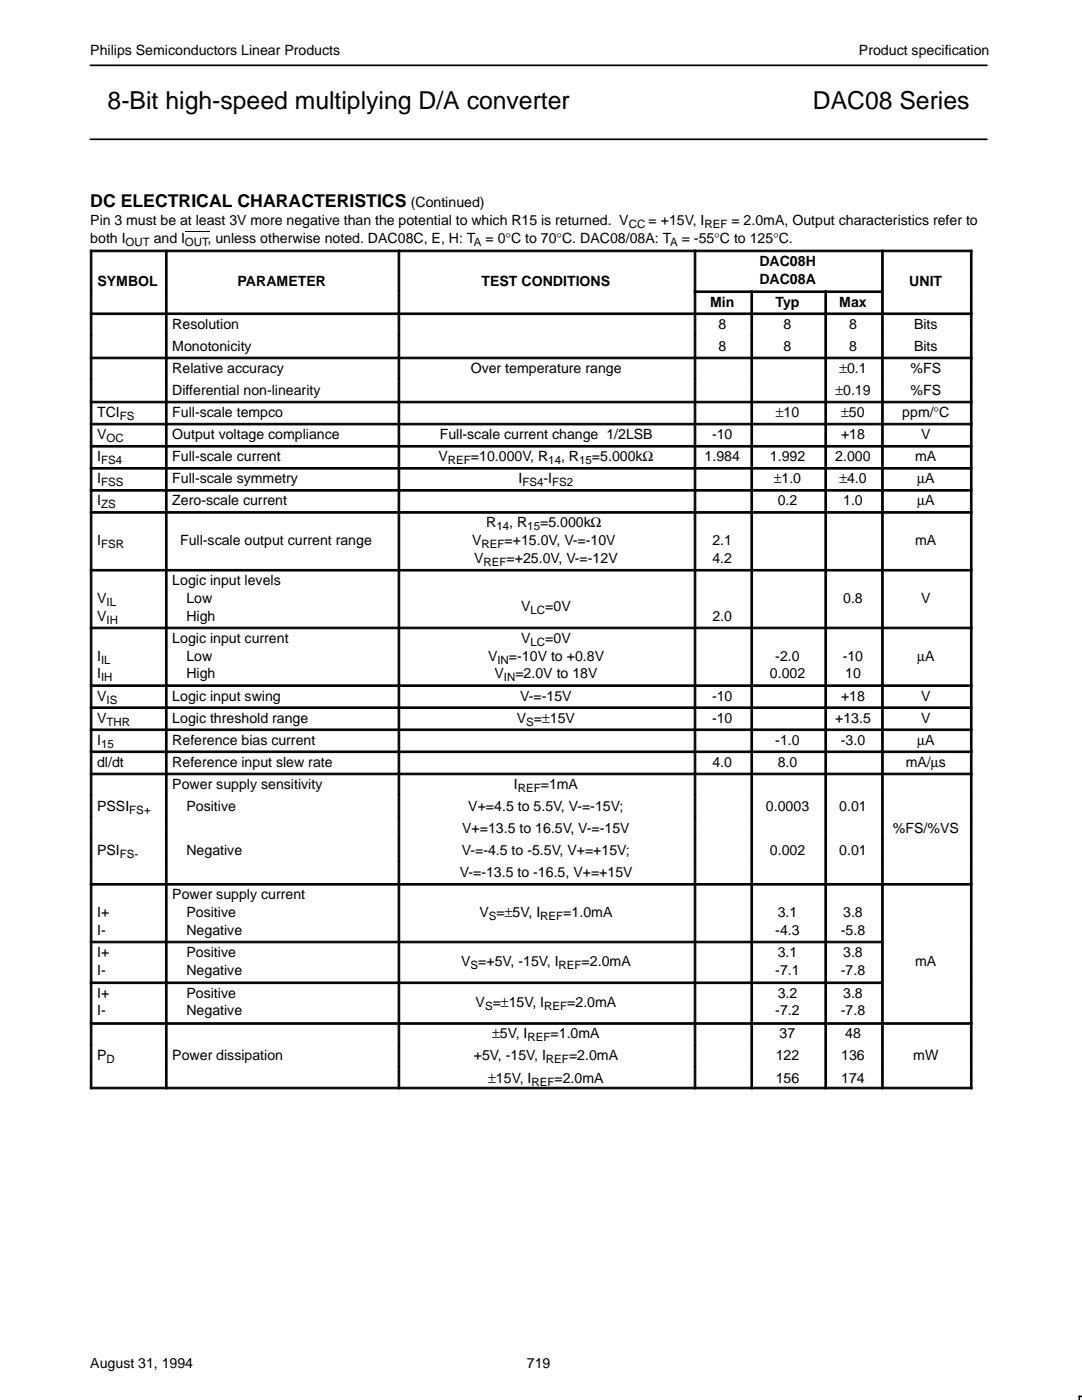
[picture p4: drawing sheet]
<svg xmlns="http://www.w3.org/2000/svg" width="216mm" height="279mm" viewBox="0 0 216 279" stroke-linecap="round" stroke-linejoin="round" font-family="sans-serif">
<defs><g id="words">
<g font-size="4.9">
<text x="21.5" y="21.8">8-Bit high-speed multiplying D/A converter</text>
<text x="162.2" y="21.8">DAC08 Series</text>
</g>
<text font-size="3.5" x="18" y="41.2">DC ELECTRICAL CHARACTERISTICS</text>
<g font-size="2.8">
<text x="18" y="10.9">Philips Semiconductors Linear Products</text>
<text x="171.4" y="10.9">Product specification</text>
<text x="82" y="41.2">(Continued)</text>
<text x="18" y="44.9">Pin 3 must be at least 3V more negative than the potential to which R15 is returned. V</text>
<text x="129.4" y="44.9">= +15V, I</text>
<text x="145.9" y="44.9">= 2.0mA, Output characteristics refer to</text>
<text x="18" y="48.5">both I</text>
<text x="30.7" y="48.5">and I</text>
<text x="41.4" y="48.5">, unless otherwise noted. DAC08C, E, H: T</text>
<text x="96.9" y="48.5">= 0°C to 70°C. DAC08/08A: T</text>
<text x="136" y="48.5">= -55°C to 125°C.</text>
<text x="151.5" y="53">DAC08H</text>
<text x="19.4" y="57.1">SYMBOL</text>
<text x="47.4" y="57.1">PARAMETER</text>
<text x="96.1" y="57.1">TEST CONDITIONS</text>
<text x="151.5" y="56.6">DAC08A</text>
<text x="181.4" y="57.1">UNIT</text>
<text x="34.4" y="65.6">Resolution</text>
<text x="141.7" y="61.2">Min</text>
<text x="143.3" y="65.6">8</text>
<text x="154.7" y="61.2">Typ</text>
<text x="156.3" y="65.6">8</text>
<text x="167.5" y="61.2">Max</text>
<text x="169.4" y="65.6">8</text>
<text x="182.4" y="65.6">Bits</text>
<text x="34.4" y="70">Monotonicity</text>
<text x="143.3" y="70">8</text>
<text x="156.3" y="70">8</text>
<text x="169.4" y="70">8</text>
<text x="182.4" y="70">Bits</text>
<text x="34.4" y="74.4">Relative accuracy</text>
<text x="93.9" y="74.4">Over temperature range</text>
<text x="167.5" y="74.4">±0.1</text>
<text x="181.7" y="74.4">%FS</text>
<text x="19.4" y="83.2">TCI</text>
<text x="34.4" y="78.8">Differential non-linearity</text>
<text x="34.4" y="83.2">Full-scale tempco</text>
<text x="154.8" y="83.2">±10</text>
<text x="166.7" y="78.8">±0.19</text>
<text x="167.9" y="83.2">±50</text>
<text x="180" y="83.2">ppm/°C</text>
<text x="181.7" y="78.8">%FS</text>
<text x="19.4" y="87.6">V</text>
<text x="34.4" y="87.6">Output voltage compliance</text>
<text x="87.7" y="87.6">Full-scale current change 1/2LSB</text>
<text x="142.1" y="87.6">-10</text>
<text x="167.8" y="87.6">+18</text>
<text x="183.8" y="87.6">V</text>
<text x="19.4" y="92">I</text>
<text x="34.4" y="92">Full-scale current</text>
<text x="87.5" y="92">V</text>
<text x="94" y="92">=10.000V, R</text>
<text x="112" y="92">, R</text>
<text x="118.1" y="92">=5.000kΩ</text>
<text x="140.6" y="92">1.984</text>
<text x="153.6" y="92">1.992</text>
<text x="166.7" y="92">2.000</text>
<text x="182.6" y="92">mA</text>
<text x="19.4" y="96.4">I</text>
<text x="19.4" y="100.8">I</text>
<text x="34.4" y="96.4">Full-scale symmetry</text>
<text x="34.4" y="100.8">Zero-scale current</text>
<text x="103.5" y="96.4">I</text>
<text x="108.5" y="96.4">-I</text>
<text x="154.4" y="96.4">±1.0</text>
<text x="155.2" y="100.8">0.2</text>
<text x="167.5" y="96.4">±4.0</text>
<text x="168.2" y="100.8">1.0</text>
<text x="183" y="96.4">µA</text>
<text x="183" y="100.8">µA</text>
<text x="97" y="105.2">R</text>
<text x="101.6" y="105.2">, R</text>
<text x="107.8" y="105.2">=5.000kΩ</text>
<text x="19.4" y="108.8">I</text>
<text x="35.9" y="108.8">Full-scale output current range</text>
<text x="94.2" y="108.8">V</text>
<text x="94.6" y="112.3">V</text>
<text x="100.7" y="108.8">=+15.0V, V-=-10V</text>
<text x="101.1" y="112.3">=+25.0V, V-=-12V</text>
<text x="142.2" y="108.8">2.1</text>
<text x="142.2" y="112.3">4.2</text>
<text x="182.6" y="108.8">mA</text>
<text x="34.4" y="116.8">Logic input levels</text>
<text x="19.4" y="120.3">V</text>
<text x="19.4" y="123.9">V</text>
<text x="37.2" y="120.3">Low</text>
<text x="37.2" y="123.9">High</text>
<text x="104" y="122">V</text>
<text x="108.8" y="122">=0V</text>
<text x="142.2" y="123.9">2.0</text>
<text x="168.2" y="120.3">0.8</text>
<text x="183.8" y="120.3">V</text>
<text x="19.4" y="131.8">I</text>
<text x="34.4" y="128.3">Logic input current</text>
<text x="37.2" y="131.8">Low</text>
<text x="97.4" y="131.8">V</text>
<text x="101.6" y="131.8">=-10V to +0.8V</text>
<text x="104" y="128.3">V</text>
<text x="108.8" y="128.3">=0V</text>
<text x="154.7" y="131.8">-2.0</text>
<text x="168.2" y="131.8">-10</text>
<text x="183" y="131.8">µA</text>
<text x="19.4" y="135.4">I</text>
<text x="37.2" y="135.4">High</text>
<text x="98.7" y="135.4">V</text>
<text x="102.8" y="135.4">=2.0V to 18V</text>
<text x="153.6" y="135.4">0.002</text>
<text x="168.6" y="135.4">10</text>
<text x="19.4" y="139.8">V</text>
<text x="34.4" y="139.8">Logic input swing</text>
<text x="103.8" y="139.8">V-=-15V</text>
<text x="142.1" y="139.8">-10</text>
<text x="167.8" y="139.8">+18</text>
<text x="183.8" y="139.8">V</text>
<text x="19.4" y="144.2">V</text>
<text x="19.4" y="148.6">I</text>
<text x="34.4" y="144.2">Logic threshold range</text>
<text x="34.4" y="148.6">Reference bias current</text>
<text x="103.1" y="144.2">V =±15V</text>
<text x="142.1" y="144.2">-10</text>
<text x="154.7" y="148.6">-1.0</text>
<text x="166.6" y="144.2">+13.5</text>
<text x="167.8" y="148.6">-3.0</text>
<text x="183" y="148.6">µA</text>
<text x="183.8" y="144.2">V</text>
<text x="19.4" y="153">dl/dt</text>
<text x="34.4" y="153">Reference input slew rate</text>
<text x="142.2" y="153">4.0</text>
<text x="155.2" y="153">8.0</text>
<text x="180.7" y="153">mA/µs</text>
<text x="19.4" y="161.8">PSSI</text>
<text x="34.4" y="157.4">Power supply sensitivity</text>
<text x="37.2" y="161.8">Positive</text>
<text x="93.4" y="161.8">V+=4.5 to 5.5V, V-=-15V;</text>
<text x="102.5" y="157.4">I</text>
<text x="107.9" y="157.4">=1mA</text>
<text x="152.8" y="161.8">0.0003</text>
<text x="167.5" y="161.8">0.01</text>
<text x="92.2" y="166.2">V+=13.5 to 16.5V, V-=-15V</text>
<text x="178.2" y="166.2">%FS/%VS</text>
<text x="19.4" y="170.7">PSI</text>
<text x="37.2" y="170.7">Negative</text>
<text x="92.1" y="170.7">V-=-4.5 to -5.5V, V+=+15V;</text>
<text x="153.6" y="170.7">0.002</text>
<text x="167.5" y="170.7">0.01</text>
<text x="34.4" y="179.5">Power supply current</text>
<text x="91.7" y="175.1">V-=-13.5 to -16.5, V+=+15V</text>
<text x="19.4" y="183">I+</text>
<text x="37.2" y="183">Positive</text>
<text x="95.7" y="183">V =±5V, I</text>
<text x="112.4" y="183">=1.0mA</text>
<text x="155.2" y="183">3.1</text>
<text x="168.2" y="183">3.8</text>
<text x="19.4" y="186.6">I-</text>
<text x="19.4" y="191">I+</text>
<text x="37.2" y="186.6">Negative</text>
<text x="37.2" y="191">Positive</text>
<text x="154.7" y="186.6">-4.3</text>
<text x="155.2" y="191">3.1</text>
<text x="167.8" y="186.6">-5.8</text>
<text x="168.2" y="191">3.8</text>
<text x="19.4" y="194.5">I-</text>
<text x="37.2" y="194.5">Negative</text>
<text x="92" y="192.8">V =+5V, -15V, I</text>
<text x="116.1" y="192.8">=2.0mA</text>
<text x="154.7" y="194.5">-7.1</text>
<text x="167.8" y="194.5">-7.8</text>
<text x="182.6" y="192.8">mA</text>
<text x="19.4" y="199.1">I+</text>
<text x="19.4" y="202.7">I-</text>
<text x="37.2" y="199.1">Positive</text>
<text x="37.2" y="202.7">Negative</text>
<text x="94.9" y="201">V =±15V, I</text>
<text x="113.2" y="201">=2.0mA</text>
<text x="154.7" y="202.7">-7.2</text>
<text x="155.2" y="199.1">3.2</text>
<text x="167.8" y="202.7">-7.8</text>
<text x="168.2" y="199.1">3.8</text>
<text x="98.2" y="207.2">±5V, I</text>
<text x="109.9" y="207.2">=1.0mA</text>
<text x="155.6" y="207.2">37</text>
<text x="168.6" y="207.2">48</text>
<text x="19.4" y="211.6">P</text>
<text x="34.4" y="211.6">Power dissipation</text>
<text x="94.5" y="211.6">+5V, -15V, I</text>
<text x="113.5" y="211.6">=2.0mA</text>
<text x="154.8" y="211.6">122</text>
<text x="167.9" y="211.6">136</text>
<text x="182.2" y="211.6">mW</text>
<text x="97.4" y="216">±15V, I</text>
<text x="110.6" y="216">=2.0mA</text>
<text x="154.8" y="216">156</text>
<text x="167.9" y="216">174</text>
<text x="18" y="273">August 31, 1994</text>
<text x="105.1" y="273">719</text>
</g>
<g font-size="2.3">
<text x="125.5" y="45.5">CC</text>
<text x="140.6" y="45.5">REF</text>
<text x="25" y="49.1">OUT</text>
<text x="36.9" y="49.1">OUT</text>
<text x="94.6" y="49.1">A</text>
<text x="133.7" y="49.1">A</text>
<text x="23.9" y="83.8">FS</text>
<text x="21.3" y="88.2">OC</text>
<text x="20.2" y="92.6">FS4</text>
<text x="89.4" y="92.6">REF</text>
<text x="109.4" y="92.6">14</text>
<text x="115.6" y="92.6">15</text>
<text x="20.2" y="97">FSS</text>
<text x="20.2" y="101.4">ZS</text>
<text x="104.2" y="97">FS4</text>
<text x="110.2" y="97">FS2</text>
<text x="99.1" y="105.8">14</text>
<text x="105.2" y="105.8">15</text>
<text x="20.2" y="109.4">FSR</text>
<text x="96.1" y="109.4">REF</text>
<text x="96.5" y="112.9">REF</text>
<text x="21.3" y="120.9">IL</text>
<text x="21.3" y="124.5">IH</text>
<text x="105.9" y="122.6">LC</text>
<text x="105.9" y="128.9">LC</text>
<text x="20.2" y="132.4">IL</text>
<text x="20.2" y="136">IH</text>
<text x="99.3" y="132.4">IN</text>
<text x="100.5" y="136">IN</text>
<text x="21.3" y="140.4">IS</text>
<text x="20.2" y="149.2">15</text>
<text x="21.3" y="144.8">THR</text>
<text x="105" y="144.8">S</text>
<text x="103.3" y="158">REF</text>
<text x="25.8" y="162.4">FS+</text>
<text x="23.9" y="171.3">FS-</text>
<text x="97.6" y="183.6">S</text>
<text x="107.8" y="183.6">REF</text>
<text x="93.9" y="193.4">S</text>
<text x="111.5" y="193.4">REF</text>
<text x="96.8" y="201.6">S</text>
<text x="108.6" y="201.6">REF</text>
<text x="105.3" y="207.8">REF</text>
<text x="21.3" y="212.2">D</text>
<text x="108.9" y="212.2">REF</text>
<text x="106" y="216.6">REF</text>
</g>
</g></defs>
<path d="M18 13h178.9M18 27.8h178.9" fill="none" stroke="#000" stroke-width=".34"/>
<path d="M36.9 46.3h4.8" fill="none" stroke="#000" stroke-width=".2"/>
<g fill="#000" stroke="#000" stroke-width=".2">
<path d="M18 49.9h.3v8.1h-.3z" fill-rule="evenodd"/>
<path d="M18 49.9h15v.3h-15z" fill-rule="evenodd"/>
<path d="M18 58.1h.3v4.3h-.3z" fill-rule="evenodd"/>
<path d="M33 49.9h.3v8.1h-.3z" fill-rule="evenodd"/>
<path d="M33 49.9h46.4v.3h-46.4z" fill-rule="evenodd"/>
<path d="M33 58.1h.3v4.3h-.3z" fill-rule="evenodd"/>
<path d="M79.4 49.9h.4v8.1h-.4z" fill-rule="evenodd"/>
<path d="M79.4 49.9h59.1v.3h-59.1z" fill-rule="evenodd"/>
<path d="M79.4 58.1h.4v4.3h-.4z" fill-rule="evenodd"/>
<path d="M138.5 49.9h.3v8.1h-.3z" fill-rule="evenodd"/>
<path d="M138.5 49.9h37.4v.3h-37.4z" fill-rule="evenodd"/>
<path d="M138.5 58.1h.3v4.3h-.3z" fill-rule="evenodd"/>
<path d="M138.5 58.1h11.3v.3h-11.3z" fill-rule="evenodd"/>
<path d="M149.8 58.1h.4v4.3h-.4z" fill-rule="evenodd"/>
<path d="M149.8 58.1h14.8v.3h-14.8z" fill-rule="evenodd"/>
<path d="M164.6 58.1h.3v4.3h-.3z" fill-rule="evenodd"/>
<path d="M164.6 58.1h11.3v.3h-11.3z" fill-rule="evenodd"/>
<path d="M175.9 49.9h.3v8.1h-.3z" fill-rule="evenodd"/>
<path d="M175.9 49.9h18.1v.3h-18.1z" fill-rule="evenodd"/>
<path d="M175.9 58.1h.3v4.3h-.3z" fill-rule="evenodd"/>
<path d="M193.6 49.9h.4v8.1h-.4z" fill-rule="evenodd"/>
<path d="M193.6 58.1h.4v4.3h-.4z" fill-rule="evenodd"/>
<path d="M18 62.5h.3v4.4h-.3z" fill-rule="evenodd"/>
<path d="M18 62.5h15v.3h-15z" fill-rule="evenodd"/>
<path d="M18 66.9h.3v4.4h-.3z" fill-rule="evenodd"/>
<path d="M18 71.3h.3v4.4h-.3z" fill-rule="evenodd"/>
<path d="M18 71.3h15v.3h-15z" fill-rule="evenodd"/>
<path d="M18 75.7h.3v4.4h-.3z" fill-rule="evenodd"/>
<path d="M33 62.5h.3v4.4h-.3z" fill-rule="evenodd"/>
<path d="M33 62.5h46.4v.3h-46.4z" fill-rule="evenodd"/>
<path d="M33 66.9h.3v4.4h-.3z" fill-rule="evenodd"/>
<path d="M33 71.3h.3v4.4h-.3z" fill-rule="evenodd"/>
<path d="M33 71.3h46.4v.3h-46.4z" fill-rule="evenodd"/>
<path d="M33 75.7h.3v4.4h-.3z" fill-rule="evenodd"/>
<path d="M79.4 62.5h.4v4.4h-.4z" fill-rule="evenodd"/>
<path d="M79.4 62.5h59.1v.3h-59.1z" fill-rule="evenodd"/>
<path d="M79.4 66.9h.4v4.4h-.4z" fill-rule="evenodd"/>
<path d="M79.4 71.3h.4v4.4h-.4z" fill-rule="evenodd"/>
<path d="M79.4 71.3h59.1v.3h-59.1z" fill-rule="evenodd"/>
<path d="M79.4 75.7h.4v4.4h-.4z" fill-rule="evenodd"/>
<path d="M138.5 62.5h.3v4.4h-.3z" fill-rule="evenodd"/>
<path d="M138.5 62.5h11.3v.3h-11.3z" fill-rule="evenodd"/>
<path d="M138.5 66.9h.3v4.4h-.3z" fill-rule="evenodd"/>
<path d="M138.5 71.3h.3v4.4h-.3z" fill-rule="evenodd"/>
<path d="M138.5 71.3h11.3v.3h-11.3z" fill-rule="evenodd"/>
<path d="M138.5 75.7h.3v4.4h-.3z" fill-rule="evenodd"/>
<path d="M149.8 62.5h.4v4.4h-.4z" fill-rule="evenodd"/>
<path d="M149.8 62.5h14.8v.3h-14.8z" fill-rule="evenodd"/>
<path d="M149.8 66.9h.4v4.4h-.4z" fill-rule="evenodd"/>
<path d="M149.8 71.3h.4v4.4h-.4z" fill-rule="evenodd"/>
<path d="M149.8 71.3h14.8v.3h-14.8z" fill-rule="evenodd"/>
<path d="M149.8 75.7h.4v4.4h-.4z" fill-rule="evenodd"/>
<path d="M164.6 62.5h.3v4.4h-.3z" fill-rule="evenodd"/>
<path d="M164.6 62.5h11.3v.3h-11.3z" fill-rule="evenodd"/>
<path d="M164.6 66.9h.3v4.4h-.3z" fill-rule="evenodd"/>
<path d="M164.6 71.3h.3v4.4h-.3z" fill-rule="evenodd"/>
<path d="M164.6 71.3h11.3v.3h-11.3z" fill-rule="evenodd"/>
<path d="M164.6 75.7h.3v4.4h-.3z" fill-rule="evenodd"/>
<path d="M175.9 62.5h.3v4.4h-.3z" fill-rule="evenodd"/>
<path d="M175.9 62.5h18.1v.3h-18.1z" fill-rule="evenodd"/>
<path d="M175.9 66.9h.3v4.4h-.3z" fill-rule="evenodd"/>
<path d="M175.9 71.3h.3v4.4h-.3z" fill-rule="evenodd"/>
<path d="M175.9 71.3h18.1v.3h-18.1z" fill-rule="evenodd"/>
<path d="M175.9 75.7h.3v4.4h-.3z" fill-rule="evenodd"/>
<path d="M193.6 62.5h.4v4.4h-.4z" fill-rule="evenodd"/>
<path d="M193.6 66.9h.4v4.4h-.4z" fill-rule="evenodd"/>
<path d="M193.6 71.3h.4v4.4h-.4z" fill-rule="evenodd"/>
<path d="M193.6 75.7h.4v4.4h-.4z" fill-rule="evenodd"/>
<path d="M18 80.1h.3v4.4h-.3z" fill-rule="evenodd"/>
<path d="M18 80.1h15v.3h-15z" fill-rule="evenodd"/>
<path d="M18 84.5h.3v4.4h-.3z" fill-rule="evenodd"/>
<path d="M18 84.5h15v.3h-15z" fill-rule="evenodd"/>
<path d="M18 88.9h.3v4.4h-.3z" fill-rule="evenodd"/>
<path d="M18 88.9h15v.3h-15z" fill-rule="evenodd"/>
<path d="M18 93.3h.3v4.4h-.3z" fill-rule="evenodd"/>
<path d="M18 93.3h15v.3h-15z" fill-rule="evenodd"/>
<path d="M18 97.7h.3v4.4h-.3z" fill-rule="evenodd"/>
<path d="M18 97.7h15v.3h-15z" fill-rule="evenodd"/>
<path d="M33 80.1h.3v4.4h-.3z" fill-rule="evenodd"/>
<path d="M33 80.1h46.4v.3h-46.4z" fill-rule="evenodd"/>
<path d="M33 84.5h.3v4.4h-.3z" fill-rule="evenodd"/>
<path d="M33 84.5h46.4v.3h-46.4z" fill-rule="evenodd"/>
<path d="M33 88.9h.3v4.4h-.3z" fill-rule="evenodd"/>
<path d="M33 88.9h46.4v.3h-46.4z" fill-rule="evenodd"/>
<path d="M33 93.3h.3v4.4h-.3z" fill-rule="evenodd"/>
<path d="M33 93.3h46.4v.3h-46.4z" fill-rule="evenodd"/>
<path d="M33 97.7h.3v4.4h-.3z" fill-rule="evenodd"/>
<path d="M33 97.7h46.4v.3h-46.4z" fill-rule="evenodd"/>
<path d="M79.4 80.1h.4v4.4h-.4z" fill-rule="evenodd"/>
<path d="M79.4 80.1h59.1v.3h-59.1z" fill-rule="evenodd"/>
<path d="M79.4 84.5h.4v4.4h-.4z" fill-rule="evenodd"/>
<path d="M79.4 84.5h59.1v.3h-59.1z" fill-rule="evenodd"/>
<path d="M79.4 88.9h.4v4.4h-.4z" fill-rule="evenodd"/>
<path d="M79.4 88.9h59.1v.3h-59.1z" fill-rule="evenodd"/>
<path d="M79.4 93.3h.4v4.4h-.4z" fill-rule="evenodd"/>
<path d="M79.4 93.3h59.1v.3h-59.1z" fill-rule="evenodd"/>
<path d="M79.4 97.7h.4v4.4h-.4z" fill-rule="evenodd"/>
<path d="M79.4 97.7h59.1v.3h-59.1z" fill-rule="evenodd"/>
<path d="M138.5 80.1h.3v4.4h-.3z" fill-rule="evenodd"/>
<path d="M138.5 80.1h11.3v.3h-11.3z" fill-rule="evenodd"/>
<path d="M138.5 84.5h.3v4.4h-.3z" fill-rule="evenodd"/>
<path d="M138.5 84.5h11.3v.3h-11.3z" fill-rule="evenodd"/>
<path d="M138.5 88.9h.3v4.4h-.3z" fill-rule="evenodd"/>
<path d="M138.5 88.9h11.3v.3h-11.3z" fill-rule="evenodd"/>
<path d="M138.5 93.3h.3v4.4h-.3z" fill-rule="evenodd"/>
<path d="M138.5 93.3h11.3v.3h-11.3z" fill-rule="evenodd"/>
<path d="M138.5 97.7h.3v4.4h-.3z" fill-rule="evenodd"/>
<path d="M138.5 97.7h11.3v.3h-11.3z" fill-rule="evenodd"/>
<path d="M149.8 80.1h.4v4.4h-.4z" fill-rule="evenodd"/>
<path d="M149.8 80.1h14.8v.3h-14.8z" fill-rule="evenodd"/>
<path d="M149.8 84.5h.4v4.4h-.4z" fill-rule="evenodd"/>
<path d="M149.8 84.5h14.8v.3h-14.8z" fill-rule="evenodd"/>
<path d="M149.8 88.9h.4v4.4h-.4z" fill-rule="evenodd"/>
<path d="M149.8 88.9h14.8v.3h-14.8z" fill-rule="evenodd"/>
<path d="M149.8 93.3h.4v4.4h-.4z" fill-rule="evenodd"/>
<path d="M149.8 93.3h14.8v.3h-14.8z" fill-rule="evenodd"/>
<path d="M149.8 97.7h.4v4.4h-.4z" fill-rule="evenodd"/>
<path d="M149.8 97.7h14.8v.3h-14.8z" fill-rule="evenodd"/>
<path d="M164.6 80.1h.3v4.4h-.3z" fill-rule="evenodd"/>
<path d="M164.6 80.1h11.3v.3h-11.3z" fill-rule="evenodd"/>
<path d="M164.6 84.5h.3v4.4h-.3z" fill-rule="evenodd"/>
<path d="M164.6 84.5h11.3v.3h-11.3z" fill-rule="evenodd"/>
<path d="M164.6 88.9h.3v4.4h-.3z" fill-rule="evenodd"/>
<path d="M164.6 88.9h11.3v.3h-11.3z" fill-rule="evenodd"/>
<path d="M164.6 93.3h.3v4.4h-.3z" fill-rule="evenodd"/>
<path d="M164.6 93.3h11.3v.3h-11.3z" fill-rule="evenodd"/>
<path d="M164.6 97.7h.3v4.4h-.3z" fill-rule="evenodd"/>
<path d="M164.6 97.7h11.3v.3h-11.3z" fill-rule="evenodd"/>
<path d="M175.9 80.1h.3v4.4h-.3z" fill-rule="evenodd"/>
<path d="M175.9 80.1h18.1v.3h-18.1z" fill-rule="evenodd"/>
<path d="M175.9 84.5h.3v4.4h-.3z" fill-rule="evenodd"/>
<path d="M175.9 84.5h18.1v.3h-18.1z" fill-rule="evenodd"/>
<path d="M175.9 88.9h.3v4.4h-.3z" fill-rule="evenodd"/>
<path d="M175.9 88.9h18.1v.3h-18.1z" fill-rule="evenodd"/>
<path d="M175.9 93.3h.3v4.4h-.3z" fill-rule="evenodd"/>
<path d="M175.9 93.3h18.1v.3h-18.1z" fill-rule="evenodd"/>
<path d="M175.9 97.7h.3v4.4h-.3z" fill-rule="evenodd"/>
<path d="M175.9 97.7h18.1v.3h-18.1z" fill-rule="evenodd"/>
<path d="M193.6 80.1h.4v4.4h-.4z" fill-rule="evenodd"/>
<path d="M193.6 84.5h.4v4.4h-.4z" fill-rule="evenodd"/>
<path d="M193.6 88.9h.4v4.4h-.4z" fill-rule="evenodd"/>
<path d="M193.6 93.3h.4v4.4h-.4z" fill-rule="evenodd"/>
<path d="M193.6 97.7h.4v4.4h-.4z" fill-rule="evenodd"/>
<path d="M18 102.1h.3v11.5h-.3z" fill-rule="evenodd"/>
<path d="M18 102.1h15v.3h-15z" fill-rule="evenodd"/>
<path d="M18 113.6h.3v11.5h-.3z" fill-rule="evenodd"/>
<path d="M18 113.6h15v.4h-15z" fill-rule="evenodd"/>
<path d="M33 102.1h.3v11.5h-.3z" fill-rule="evenodd"/>
<path d="M33 102.1h46.4v.3h-46.4z" fill-rule="evenodd"/>
<path d="M33 113.6h.3v11.5h-.3z" fill-rule="evenodd"/>
<path d="M33 113.6h46.4v.4h-46.4z" fill-rule="evenodd"/>
<path d="M79.4 102.1h.4v11.5h-.4z" fill-rule="evenodd"/>
<path d="M79.4 102.1h59.1v.3h-59.1z" fill-rule="evenodd"/>
<path d="M79.4 113.6h.4v11.5h-.4z" fill-rule="evenodd"/>
<path d="M79.4 113.6h59.1v.4h-59.1z" fill-rule="evenodd"/>
<path d="M138.5 102.1h.3v11.5h-.3z" fill-rule="evenodd"/>
<path d="M138.5 102.1h11.3v.3h-11.3z" fill-rule="evenodd"/>
<path d="M138.5 113.6h.3v11.5h-.3z" fill-rule="evenodd"/>
<path d="M138.5 113.6h11.3v.4h-11.3z" fill-rule="evenodd"/>
<path d="M149.8 102.1h.4v11.5h-.4z" fill-rule="evenodd"/>
<path d="M149.8 102.1h14.8v.3h-14.8z" fill-rule="evenodd"/>
<path d="M149.8 113.6h.4v11.5h-.4z" fill-rule="evenodd"/>
<path d="M149.8 113.6h14.8v.4h-14.8z" fill-rule="evenodd"/>
<path d="M164.6 102.1h.3v11.5h-.3z" fill-rule="evenodd"/>
<path d="M164.6 102.1h11.3v.3h-11.3z" fill-rule="evenodd"/>
<path d="M164.6 113.6h.3v11.5h-.3z" fill-rule="evenodd"/>
<path d="M164.6 113.6h11.3v.4h-11.3z" fill-rule="evenodd"/>
<path d="M175.9 102.1h.3v11.5h-.3z" fill-rule="evenodd"/>
<path d="M175.9 102.1h18.1v.3h-18.1z" fill-rule="evenodd"/>
<path d="M175.9 113.6h.3v11.5h-.3z" fill-rule="evenodd"/>
<path d="M175.9 113.6h18.1v.4h-18.1z" fill-rule="evenodd"/>
<path d="M193.6 102.1h.4v11.5h-.4z" fill-rule="evenodd"/>
<path d="M193.6 113.6h.4v11.5h-.4z" fill-rule="evenodd"/>
<path d="M18 125.2h.3v11.5h-.3z" fill-rule="evenodd"/>
<path d="M18 125.2h15v.3h-15z" fill-rule="evenodd"/>
<path d="M18 136.7h.3v4.4h-.3z" fill-rule="evenodd"/>
<path d="M18 136.7h15v.3h-15z" fill-rule="evenodd"/>
<path d="M33 125.2h.3v11.5h-.3z" fill-rule="evenodd"/>
<path d="M33 125.2h46.4v.3h-46.4z" fill-rule="evenodd"/>
<path d="M33 136.7h.3v4.4h-.3z" fill-rule="evenodd"/>
<path d="M33 136.7h46.4v.3h-46.4z" fill-rule="evenodd"/>
<path d="M79.4 125.2h.4v11.5h-.4z" fill-rule="evenodd"/>
<path d="M79.4 125.2h59.1v.3h-59.1z" fill-rule="evenodd"/>
<path d="M79.4 136.7h.4v4.4h-.4z" fill-rule="evenodd"/>
<path d="M79.4 136.7h59.1v.3h-59.1z" fill-rule="evenodd"/>
<path d="M138.5 125.2h.3v11.5h-.3z" fill-rule="evenodd"/>
<path d="M138.5 125.2h11.3v.3h-11.3z" fill-rule="evenodd"/>
<path d="M138.5 136.7h.3v4.4h-.3z" fill-rule="evenodd"/>
<path d="M138.5 136.7h11.3v.3h-11.3z" fill-rule="evenodd"/>
<path d="M149.8 125.2h.4v11.5h-.4z" fill-rule="evenodd"/>
<path d="M149.8 125.2h14.8v.3h-14.8z" fill-rule="evenodd"/>
<path d="M149.8 136.7h.4v4.4h-.4z" fill-rule="evenodd"/>
<path d="M149.8 136.7h14.8v.3h-14.8z" fill-rule="evenodd"/>
<path d="M164.6 125.2h.3v11.5h-.3z" fill-rule="evenodd"/>
<path d="M164.6 125.2h11.3v.3h-11.3z" fill-rule="evenodd"/>
<path d="M164.6 136.7h.3v4.4h-.3z" fill-rule="evenodd"/>
<path d="M164.6 136.7h11.3v.3h-11.3z" fill-rule="evenodd"/>
<path d="M175.9 125.2h.3v11.5h-.3z" fill-rule="evenodd"/>
<path d="M175.9 125.2h18.1v.3h-18.1z" fill-rule="evenodd"/>
<path d="M175.9 136.7h.3v4.4h-.3z" fill-rule="evenodd"/>
<path d="M175.9 136.7h18.1v.3h-18.1z" fill-rule="evenodd"/>
<path d="M193.6 125.2h.4v11.5h-.4z" fill-rule="evenodd"/>
<path d="M193.6 136.7h.4v4.4h-.4z" fill-rule="evenodd"/>
<path d="M18 141.1h.3v4.4h-.3z" fill-rule="evenodd"/>
<path d="M18 141.1h15v.3h-15z" fill-rule="evenodd"/>
<path d="M18 145.5h.3v4.4h-.3z" fill-rule="evenodd"/>
<path d="M18 145.5h15v.3h-15z" fill-rule="evenodd"/>
<path d="M18 149.9h.3v4.4h-.3z" fill-rule="evenodd"/>
<path d="M18 149.9h15v.3h-15z" fill-rule="evenodd"/>
<path d="M18 154.3h.3v4.4h-.3z" fill-rule="evenodd"/>
<path d="M18 154.3h15v.3h-15z" fill-rule="evenodd"/>
<path d="M18 158.7h.3v4.4h-.3z" fill-rule="evenodd"/>
<path d="M33 141.1h.3v4.4h-.3z" fill-rule="evenodd"/>
<path d="M33 141.1h46.4v.3h-46.4z" fill-rule="evenodd"/>
<path d="M33 145.5h.3v4.4h-.3z" fill-rule="evenodd"/>
<path d="M33 145.5h46.4v.3h-46.4z" fill-rule="evenodd"/>
<path d="M33 149.9h.3v4.4h-.3z" fill-rule="evenodd"/>
<path d="M33 149.9h46.4v.3h-46.4z" fill-rule="evenodd"/>
<path d="M33 154.3h.3v4.4h-.3z" fill-rule="evenodd"/>
<path d="M33 154.3h46.4v.3h-46.4z" fill-rule="evenodd"/>
<path d="M33 158.7h.3v4.4h-.3z" fill-rule="evenodd"/>
<path d="M79.4 141.1h.4v4.4h-.4z" fill-rule="evenodd"/>
<path d="M79.4 141.1h59.1v.3h-59.1z" fill-rule="evenodd"/>
<path d="M79.4 145.5h.4v4.4h-.4z" fill-rule="evenodd"/>
<path d="M79.4 145.5h59.1v.3h-59.1z" fill-rule="evenodd"/>
<path d="M79.4 149.9h.4v4.4h-.4z" fill-rule="evenodd"/>
<path d="M79.4 149.9h59.1v.3h-59.1z" fill-rule="evenodd"/>
<path d="M79.4 154.3h.4v4.4h-.4z" fill-rule="evenodd"/>
<path d="M79.4 154.3h59.1v.3h-59.1z" fill-rule="evenodd"/>
<path d="M79.4 158.7h.4v4.4h-.4z" fill-rule="evenodd"/>
<path d="M138.5 141.1h.3v4.4h-.3z" fill-rule="evenodd"/>
<path d="M138.5 141.1h11.3v.3h-11.3z" fill-rule="evenodd"/>
<path d="M138.5 145.5h.3v4.4h-.3z" fill-rule="evenodd"/>
<path d="M138.5 145.5h11.3v.3h-11.3z" fill-rule="evenodd"/>
<path d="M138.5 149.9h.3v4.4h-.3z" fill-rule="evenodd"/>
<path d="M138.5 149.9h11.3v.3h-11.3z" fill-rule="evenodd"/>
<path d="M138.5 154.3h.3v4.4h-.3z" fill-rule="evenodd"/>
<path d="M138.5 154.3h11.3v.3h-11.3z" fill-rule="evenodd"/>
<path d="M138.5 158.7h.3v4.4h-.3z" fill-rule="evenodd"/>
<path d="M149.8 141.1h.4v4.4h-.4z" fill-rule="evenodd"/>
<path d="M149.8 141.1h14.8v.3h-14.8z" fill-rule="evenodd"/>
<path d="M149.8 145.5h.4v4.4h-.4z" fill-rule="evenodd"/>
<path d="M149.8 145.5h14.8v.3h-14.8z" fill-rule="evenodd"/>
<path d="M149.8 149.9h.4v4.4h-.4z" fill-rule="evenodd"/>
<path d="M149.8 149.9h14.8v.3h-14.8z" fill-rule="evenodd"/>
<path d="M149.8 154.3h.4v4.4h-.4z" fill-rule="evenodd"/>
<path d="M149.8 154.3h14.8v.3h-14.8z" fill-rule="evenodd"/>
<path d="M149.8 158.7h.4v4.4h-.4z" fill-rule="evenodd"/>
<path d="M164.6 141.1h.3v4.4h-.3z" fill-rule="evenodd"/>
<path d="M164.6 141.1h11.3v.3h-11.3z" fill-rule="evenodd"/>
<path d="M164.6 145.5h.3v4.4h-.3z" fill-rule="evenodd"/>
<path d="M164.6 145.5h11.3v.3h-11.3z" fill-rule="evenodd"/>
<path d="M164.6 149.9h.3v4.4h-.3z" fill-rule="evenodd"/>
<path d="M164.6 149.9h11.3v.3h-11.3z" fill-rule="evenodd"/>
<path d="M164.6 154.3h.3v4.4h-.3z" fill-rule="evenodd"/>
<path d="M164.6 154.3h11.3v.3h-11.3z" fill-rule="evenodd"/>
<path d="M164.6 158.7h.3v4.4h-.3z" fill-rule="evenodd"/>
<path d="M175.9 141.1h.3v4.4h-.3z" fill-rule="evenodd"/>
<path d="M175.9 141.1h18.1v.3h-18.1z" fill-rule="evenodd"/>
<path d="M175.9 145.5h.3v4.4h-.3z" fill-rule="evenodd"/>
<path d="M175.9 145.5h18.1v.3h-18.1z" fill-rule="evenodd"/>
<path d="M175.9 149.9h.3v4.4h-.3z" fill-rule="evenodd"/>
<path d="M175.9 149.9h18.1v.3h-18.1z" fill-rule="evenodd"/>
<path d="M175.9 154.3h.3v4.4h-.3z" fill-rule="evenodd"/>
<path d="M175.9 154.3h18.1v.3h-18.1z" fill-rule="evenodd"/>
<path d="M175.9 158.7h.3v4.4h-.3z" fill-rule="evenodd"/>
<path d="M193.6 141.1h.4v4.4h-.4z" fill-rule="evenodd"/>
<path d="M193.6 145.5h.4v4.4h-.4z" fill-rule="evenodd"/>
<path d="M193.6 149.9h.4v4.4h-.4z" fill-rule="evenodd"/>
<path d="M193.6 154.3h.4v4.4h-.4z" fill-rule="evenodd"/>
<path d="M193.6 158.7h.4v4.4h-.4z" fill-rule="evenodd"/>
<path d="M18 163.1h.3v4.4h-.3z" fill-rule="evenodd"/>
<path d="M18 167.5h.3v4.4h-.3z" fill-rule="evenodd"/>
<path d="M18 171.9h.3v4.4h-.3z" fill-rule="evenodd"/>
<path d="M18 176.3h.3v11.5h-.3z" fill-rule="evenodd"/>
<path d="M18 176.3h15v.3h-15z" fill-rule="evenodd"/>
<path d="M33 163.1h.3v4.4h-.3z" fill-rule="evenodd"/>
<path d="M33 167.5h.3v4.4h-.3z" fill-rule="evenodd"/>
<path d="M33 171.9h.3v4.4h-.3z" fill-rule="evenodd"/>
<path d="M33 176.3h.3v11.5h-.3z" fill-rule="evenodd"/>
<path d="M33 176.3h46.4v.3h-46.4z" fill-rule="evenodd"/>
<path d="M79.4 163.1h.4v4.4h-.4z" fill-rule="evenodd"/>
<path d="M79.4 167.5h.4v4.4h-.4z" fill-rule="evenodd"/>
<path d="M79.4 171.9h.4v4.4h-.4z" fill-rule="evenodd"/>
<path d="M79.4 176.3h.4v11.5h-.4z" fill-rule="evenodd"/>
<path d="M79.4 176.3h59.1v.3h-59.1z" fill-rule="evenodd"/>
<path d="M138.5 163.1h.3v4.4h-.3z" fill-rule="evenodd"/>
<path d="M138.5 167.5h.3v4.4h-.3z" fill-rule="evenodd"/>
<path d="M138.5 171.9h.3v4.4h-.3z" fill-rule="evenodd"/>
<path d="M138.5 176.3h.3v11.5h-.3z" fill-rule="evenodd"/>
<path d="M138.5 176.3h11.3v.3h-11.3z" fill-rule="evenodd"/>
<path d="M149.8 163.1h.4v4.4h-.4z" fill-rule="evenodd"/>
<path d="M149.8 167.5h.4v4.4h-.4z" fill-rule="evenodd"/>
<path d="M149.8 171.9h.4v4.4h-.4z" fill-rule="evenodd"/>
<path d="M149.8 176.3h.4v11.5h-.4z" fill-rule="evenodd"/>
<path d="M149.8 176.3h14.8v.3h-14.8z" fill-rule="evenodd"/>
<path d="M164.6 163.1h.3v4.4h-.3z" fill-rule="evenodd"/>
<path d="M164.6 167.5h.3v4.4h-.3z" fill-rule="evenodd"/>
<path d="M164.6 171.9h.3v4.4h-.3z" fill-rule="evenodd"/>
<path d="M164.6 176.3h.3v11.5h-.3z" fill-rule="evenodd"/>
<path d="M164.6 176.3h11.3v.3h-11.3z" fill-rule="evenodd"/>
<path d="M175.9 163.1h.3v4.4h-.3z" fill-rule="evenodd"/>
<path d="M175.9 167.5h.3v4.4h-.3z" fill-rule="evenodd"/>
<path d="M175.9 171.9h.3v4.4h-.3z" fill-rule="evenodd"/>
<path d="M175.9 176.3h.3v11.5h-.3z" fill-rule="evenodd"/>
<path d="M175.9 176.3h18.1v.3h-18.1z" fill-rule="evenodd"/>
<path d="M193.6 163.1h.4v4.4h-.4z" fill-rule="evenodd"/>
<path d="M193.6 167.5h.4v4.4h-.4z" fill-rule="evenodd"/>
<path d="M193.6 171.9h.4v4.4h-.4z" fill-rule="evenodd"/>
<path d="M193.6 176.3h.4v11.5h-.4z" fill-rule="evenodd"/>
<path d="M18 187.8h.3v8.2h-.3z" fill-rule="evenodd"/>
<path d="M18 187.8h15v.4h-15z" fill-rule="evenodd"/>
<path d="M18 196h.3v8.1h-.3z" fill-rule="evenodd"/>
<path d="M18 196h15v.3h-15z" fill-rule="evenodd"/>
<path d="M33 187.8h.3v8.2h-.3z" fill-rule="evenodd"/>
<path d="M33 187.8h46.4v.4h-46.4z" fill-rule="evenodd"/>
<path d="M33 196h.3v8.1h-.3z" fill-rule="evenodd"/>
<path d="M33 196h46.4v.3h-46.4z" fill-rule="evenodd"/>
<path d="M79.4 187.8h.4v8.2h-.4z" fill-rule="evenodd"/>
<path d="M79.4 187.8h59.1v.4h-59.1z" fill-rule="evenodd"/>
<path d="M79.4 196h.4v8.1h-.4z" fill-rule="evenodd"/>
<path d="M79.4 196h59.1v.3h-59.1z" fill-rule="evenodd"/>
<path d="M138.5 187.8h.3v8.2h-.3z" fill-rule="evenodd"/>
<path d="M138.5 187.8h11.3v.4h-11.3z" fill-rule="evenodd"/>
<path d="M138.5 196h.3v8.1h-.3z" fill-rule="evenodd"/>
<path d="M138.5 196h11.3v.3h-11.3z" fill-rule="evenodd"/>
<path d="M149.8 187.8h.4v8.2h-.4z" fill-rule="evenodd"/>
<path d="M149.8 187.8h14.8v.4h-14.8z" fill-rule="evenodd"/>
<path d="M149.8 196h.4v8.1h-.4z" fill-rule="evenodd"/>
<path d="M149.8 196h14.8v.3h-14.8z" fill-rule="evenodd"/>
<path d="M164.6 187.8h.3v8.2h-.3z" fill-rule="evenodd"/>
<path d="M164.6 187.8h11.3v.4h-11.3z" fill-rule="evenodd"/>
<path d="M164.6 196h.3v8.1h-.3z" fill-rule="evenodd"/>
<path d="M164.6 196h11.3v.3h-11.3z" fill-rule="evenodd"/>
<path d="M175.9 187.8h.3v8.2h-.3z" fill-rule="evenodd"/>
<path d="M175.9 196h.3v8.1h-.3z" fill-rule="evenodd"/>
<path d="M193.6 187.8h.4v8.2h-.4z" fill-rule="evenodd"/>
<path d="M193.6 196h.4v8.1h-.4z" fill-rule="evenodd"/>
<path d="M18 204.1h.3v4.4h-.3z" fill-rule="evenodd"/>
<path d="M18 204.1h15v.3h-15z" fill-rule="evenodd"/>
<path d="M18 208.5h.3v4.4h-.3z" fill-rule="evenodd"/>
<path d="M18 212.9h.3v4.4h-.3z" fill-rule="evenodd"/>
<path d="M18 217h15v.3h-15z" fill-rule="evenodd"/>
<path d="M33 204.1h.3v4.4h-.3z" fill-rule="evenodd"/>
<path d="M33 204.1h46.4v.3h-46.4z" fill-rule="evenodd"/>
<path d="M33 208.5h.3v4.4h-.3z" fill-rule="evenodd"/>
<path d="M33 212.9h.3v4.4h-.3z" fill-rule="evenodd"/>
<path d="M33 217h46.4v.3h-46.4z" fill-rule="evenodd"/>
<path d="M79.4 204.1h.4v4.4h-.4z" fill-rule="evenodd"/>
<path d="M79.4 204.1h59.1v.3h-59.1z" fill-rule="evenodd"/>
<path d="M79.4 208.5h.4v4.4h-.4z" fill-rule="evenodd"/>
<path d="M79.4 212.9h.4v4.4h-.4z" fill-rule="evenodd"/>
<path d="M79.4 217h59.1v.3h-59.1z" fill-rule="evenodd"/>
<path d="M138.5 204.1h.3v4.4h-.3z" fill-rule="evenodd"/>
<path d="M138.5 204.1h11.3v.3h-11.3z" fill-rule="evenodd"/>
<path d="M138.5 208.5h.3v4.4h-.3z" fill-rule="evenodd"/>
<path d="M138.5 212.9h.3v4.4h-.3z" fill-rule="evenodd"/>
<path d="M138.5 217h11.3v.3h-11.3z" fill-rule="evenodd"/>
<path d="M149.8 204.1h.4v4.4h-.4z" fill-rule="evenodd"/>
<path d="M149.8 204.1h14.8v.3h-14.8z" fill-rule="evenodd"/>
<path d="M149.8 208.5h.4v4.4h-.4z" fill-rule="evenodd"/>
<path d="M149.8 212.9h.4v4.4h-.4z" fill-rule="evenodd"/>
<path d="M149.8 217h14.8v.3h-14.8z" fill-rule="evenodd"/>
<path d="M164.6 204.1h.3v4.4h-.3z" fill-rule="evenodd"/>
<path d="M164.6 204.1h11.3v.3h-11.3z" fill-rule="evenodd"/>
<path d="M164.6 208.5h.3v4.4h-.3z" fill-rule="evenodd"/>
<path d="M164.6 212.9h.3v4.4h-.3z" fill-rule="evenodd"/>
<path d="M164.6 217h11.3v.3h-11.3z" fill-rule="evenodd"/>
<path d="M175.9 204.1h.3v4.4h-.3z" fill-rule="evenodd"/>
<path d="M175.9 204.1h18.1v.3h-18.1z" fill-rule="evenodd"/>
<path d="M175.9 208.5h.3v4.4h-.3z" fill-rule="evenodd"/>
<path d="M175.9 212.9h.3v4.4h-.3z" fill-rule="evenodd"/>
<path d="M175.9 217h18.1v.3h-18.1z" fill-rule="evenodd"/>
<path d="M193.6 204.1h.4v4.4h-.4z" fill-rule="evenodd"/>
<path d="M193.6 208.5h.4v4.4h-.4z" fill-rule="evenodd"/>
<path d="M193.6 212.9h.4v4.4h-.4z" fill-rule="evenodd"/>
</g>
<path d="M215.9 278.7h-.5v.7" fill="none" stroke="#000" stroke-width=".32"/>
<use href="#words"/>
</svg>
